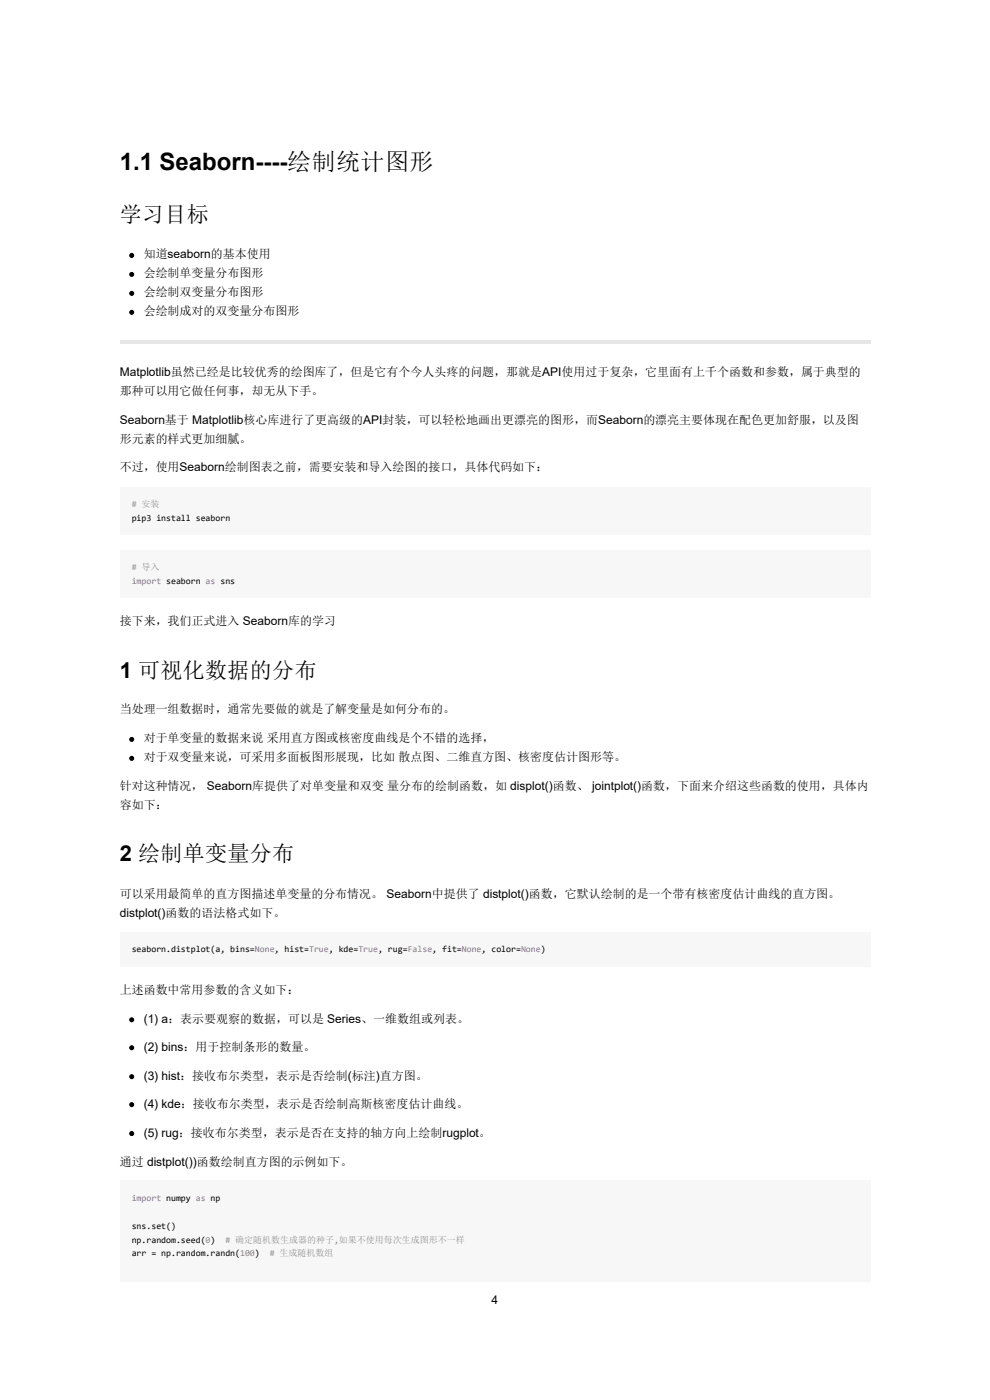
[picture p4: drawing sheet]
<svg xmlns="http://www.w3.org/2000/svg" width="210mm" height="297mm" viewBox="0 0 210 297" stroke-linecap="round" stroke-linejoin="round" font-family="sans-serif">
<defs><g id="words">
<text font-size="5.1" x="25.4" y="36">1.1 Seaborn----绘制统计图形</text>
<g font-size="4.7">
<text x="25.4" y="47">学习目标</text>
<text x="25.4" y="143.7">1 可视化数据的分布</text>
<text x="25.4" y="182.7">2 绘制单变量分布</text>
</g>
<g font-size="2.5">
<text x="30.5" y="54.8">知道seaborn的基本使用</text>
<text x="30.5" y="58.8">会绘制单变量分布图形</text>
<text x="30.5" y="62.9">会绘制双变量分布图形</text>
<text x="30.5" y="66.9">会绘制成对的双变量分布图形</text>
<text x="25.4" y="79.8">Matplotlib虽然已经是比较优秀的绘图库了，但是它有个今人头疼的问题，那就是API使用过于复杂，它里面有上千个函数和参数，属于典型的</text>
<text x="25.4" y="83.8">那种可以用它做任何事，却无从下手。</text>
<text x="25.4" y="90">Seaborn基于 Matplotlib核心库进行了更高级的API封装，可以轻松地画出更漂亮的图形，而Seaborn的漂亮主要体现在配色更加舒服，以及图</text>
<text x="25.4" y="94">形元素的样式更加细腻。</text>
<text x="25.4" y="99.9">不过，使用Seaborn绘制图表之前，需要安装和导入绘图的接口，具体代码如下：</text>
<text x="25.4" y="132.5">接下来，我们正式进入 Seaborn库的学习</text>
<text x="25.4" y="151.4">当处理一组数据时，通常先要做的就是了解变量是如何分布的。</text>
<text x="30.5" y="157.5">对于单变量的数据来说 采用直方图或核密度曲线是个不错的选择，</text>
<text x="30.5" y="161.5">对于双变量来说，可采用多面板图形展现，比如 散点图、二维直方图、核密度估计图形等。</text>
<text x="25.4" y="167.7">针对这种情况， Seaborn库提供了对单变量和双变 量分布的绘制函数，如 displot()函数、 jointplot()函数，下面来介绍这些函数的使用，具体内</text>
<text x="25.4" y="171.7">容如下：</text>
<text x="25.4" y="190.5">可以采用最简单的直方图描述单变量的分布情况。 Seaborn中提供了 distplot()函数，它默认绘制的是一个带有核密度估计曲线的直方图。</text>
<text x="25.4" y="194.5">distplot()函数的语法格式如下。</text>
<text x="25.4" y="210.8">上述函数中常用参数的含义如下：</text>
<text x="30.5" y="217">(1) a：表示要观察的数据，可以是 Series、一维数组或列表。</text>
<text x="30.5" y="222.9">(2) bins：用于控制条形的数量。</text>
<text x="30.5" y="229">(3) hist：接收布尔类型，表示是否绘制(标注)直方图。</text>
<text x="30.5" y="235">(4) kde：接收布尔类型，表示是否绘制高斯核密度估计曲线。</text>
<text x="30.5" y="241.1">(5) rug：接收布尔类型，表示是否在支持的轴方向上绘制rugplot。</text>
<text x="25.4" y="247.3">通过 distplot())函数绘制直方图的示例如下。</text>
<text x="104.3" y="276.7">4</text>
</g>
<g font-size="1.9" fill="#8e908c">
<text x="27.9" y="107.6"># 安装</text>
<text x="27.9" y="120.9"># 导入</text>
<text x="47.8" y="263.6"># 确定随机数生成器的种子,如果不使用每次生成图形不一样</text>
<text x="57.2" y="266.6"># 生成随机数组</text>
</g>
<g font-size="1.9">
<text x="27.9" y="110.5">pip3 install seaborn</text>
<text x="27.9" y="202">seaborn.distplot(a, bins=None, hist=True, kde=True, rug=False, fit=None, color=None)</text>
<text x="27.9" y="260.6">sns.set()</text>
<text x="27.9" y="263.6">np.random.seed(0)</text>
<text x="27.9" y="266.6">arr = np.random.randn(100)</text>
</g>
<g font-size="1.9" fill="#8959a8">
<text x="27.9" y="123.9">import seaborn as sns</text>
<text x="27.9" y="254.7">import numpy as np</text>
</g>
</g></defs>
<path d="M25.4 72.2h159.2v.8h-159.2z" fill="#e7e7e7"/>
<g fill="#f7f7f7">
<path d="M25.4 103.3h159.2v10.2h-159.2z"/>
<path d="M25.4 116.6h159.2v10.2h-159.2z"/>
<path d="M25.4 197.7h159.2v7.4h-159.2z"/>
<path d="M25.4 250.4h159.2v21.5h-159.2z"/>
</g>
<g fill="#000" stroke="#000" stroke-width=".21">
<circle cx="27.9" cy="58.2" r=".42"/>
<circle cx="27.9" cy="54.2" r=".42"/>
<circle cx="27.9" cy="62.2" r=".42"/>
<circle cx="27.9" cy="66.3" r=".42"/>
</g>
<g fill="#f7f7f7">
<path d="M27.9 105.8h7v2.2h-7z"/>
<path d="M27.9 108.8h21v2.1h-21z"/>
<path d="M27.9 119.2h6v2.1h-6z"/>
<path d="M27.9 122.1h22.1v2.2h-22.1z"/>
</g>
<g fill="#000" stroke="#000" stroke-width=".21">
<circle cx="27.9" cy="156.9" r=".42"/>
<circle cx="27.9" cy="160.9" r=".42"/>
</g>
<path d="M27.9 200.3h87.9v2.1h-87.9z" fill="#f7f7f7"/>
<g fill="#000" stroke="#000" stroke-width=".21">
<circle cx="27.9" cy="216.3" r=".42"/>
<circle cx="27.9" cy="228.4" r=".42"/>
<circle cx="27.9" cy="222.3" r=".42"/>
<circle cx="27.9" cy="234.3" r=".42"/>
<circle cx="27.9" cy="240.5" r=".42"/>
</g>
<g fill="#f7f7f7">
<path d="M27.9 253h18.9v2.1h-18.9z"/>
<path d="M27.9 258.9h9.4v2.1h-9.4z"/>
<path d="M27.9 261.9h70.7v2.1h-70.7z"/>
<path d="M27.9 264.8h42.8v2.1h-42.8z"/>
</g>
<use href="#words"/>
</svg>
